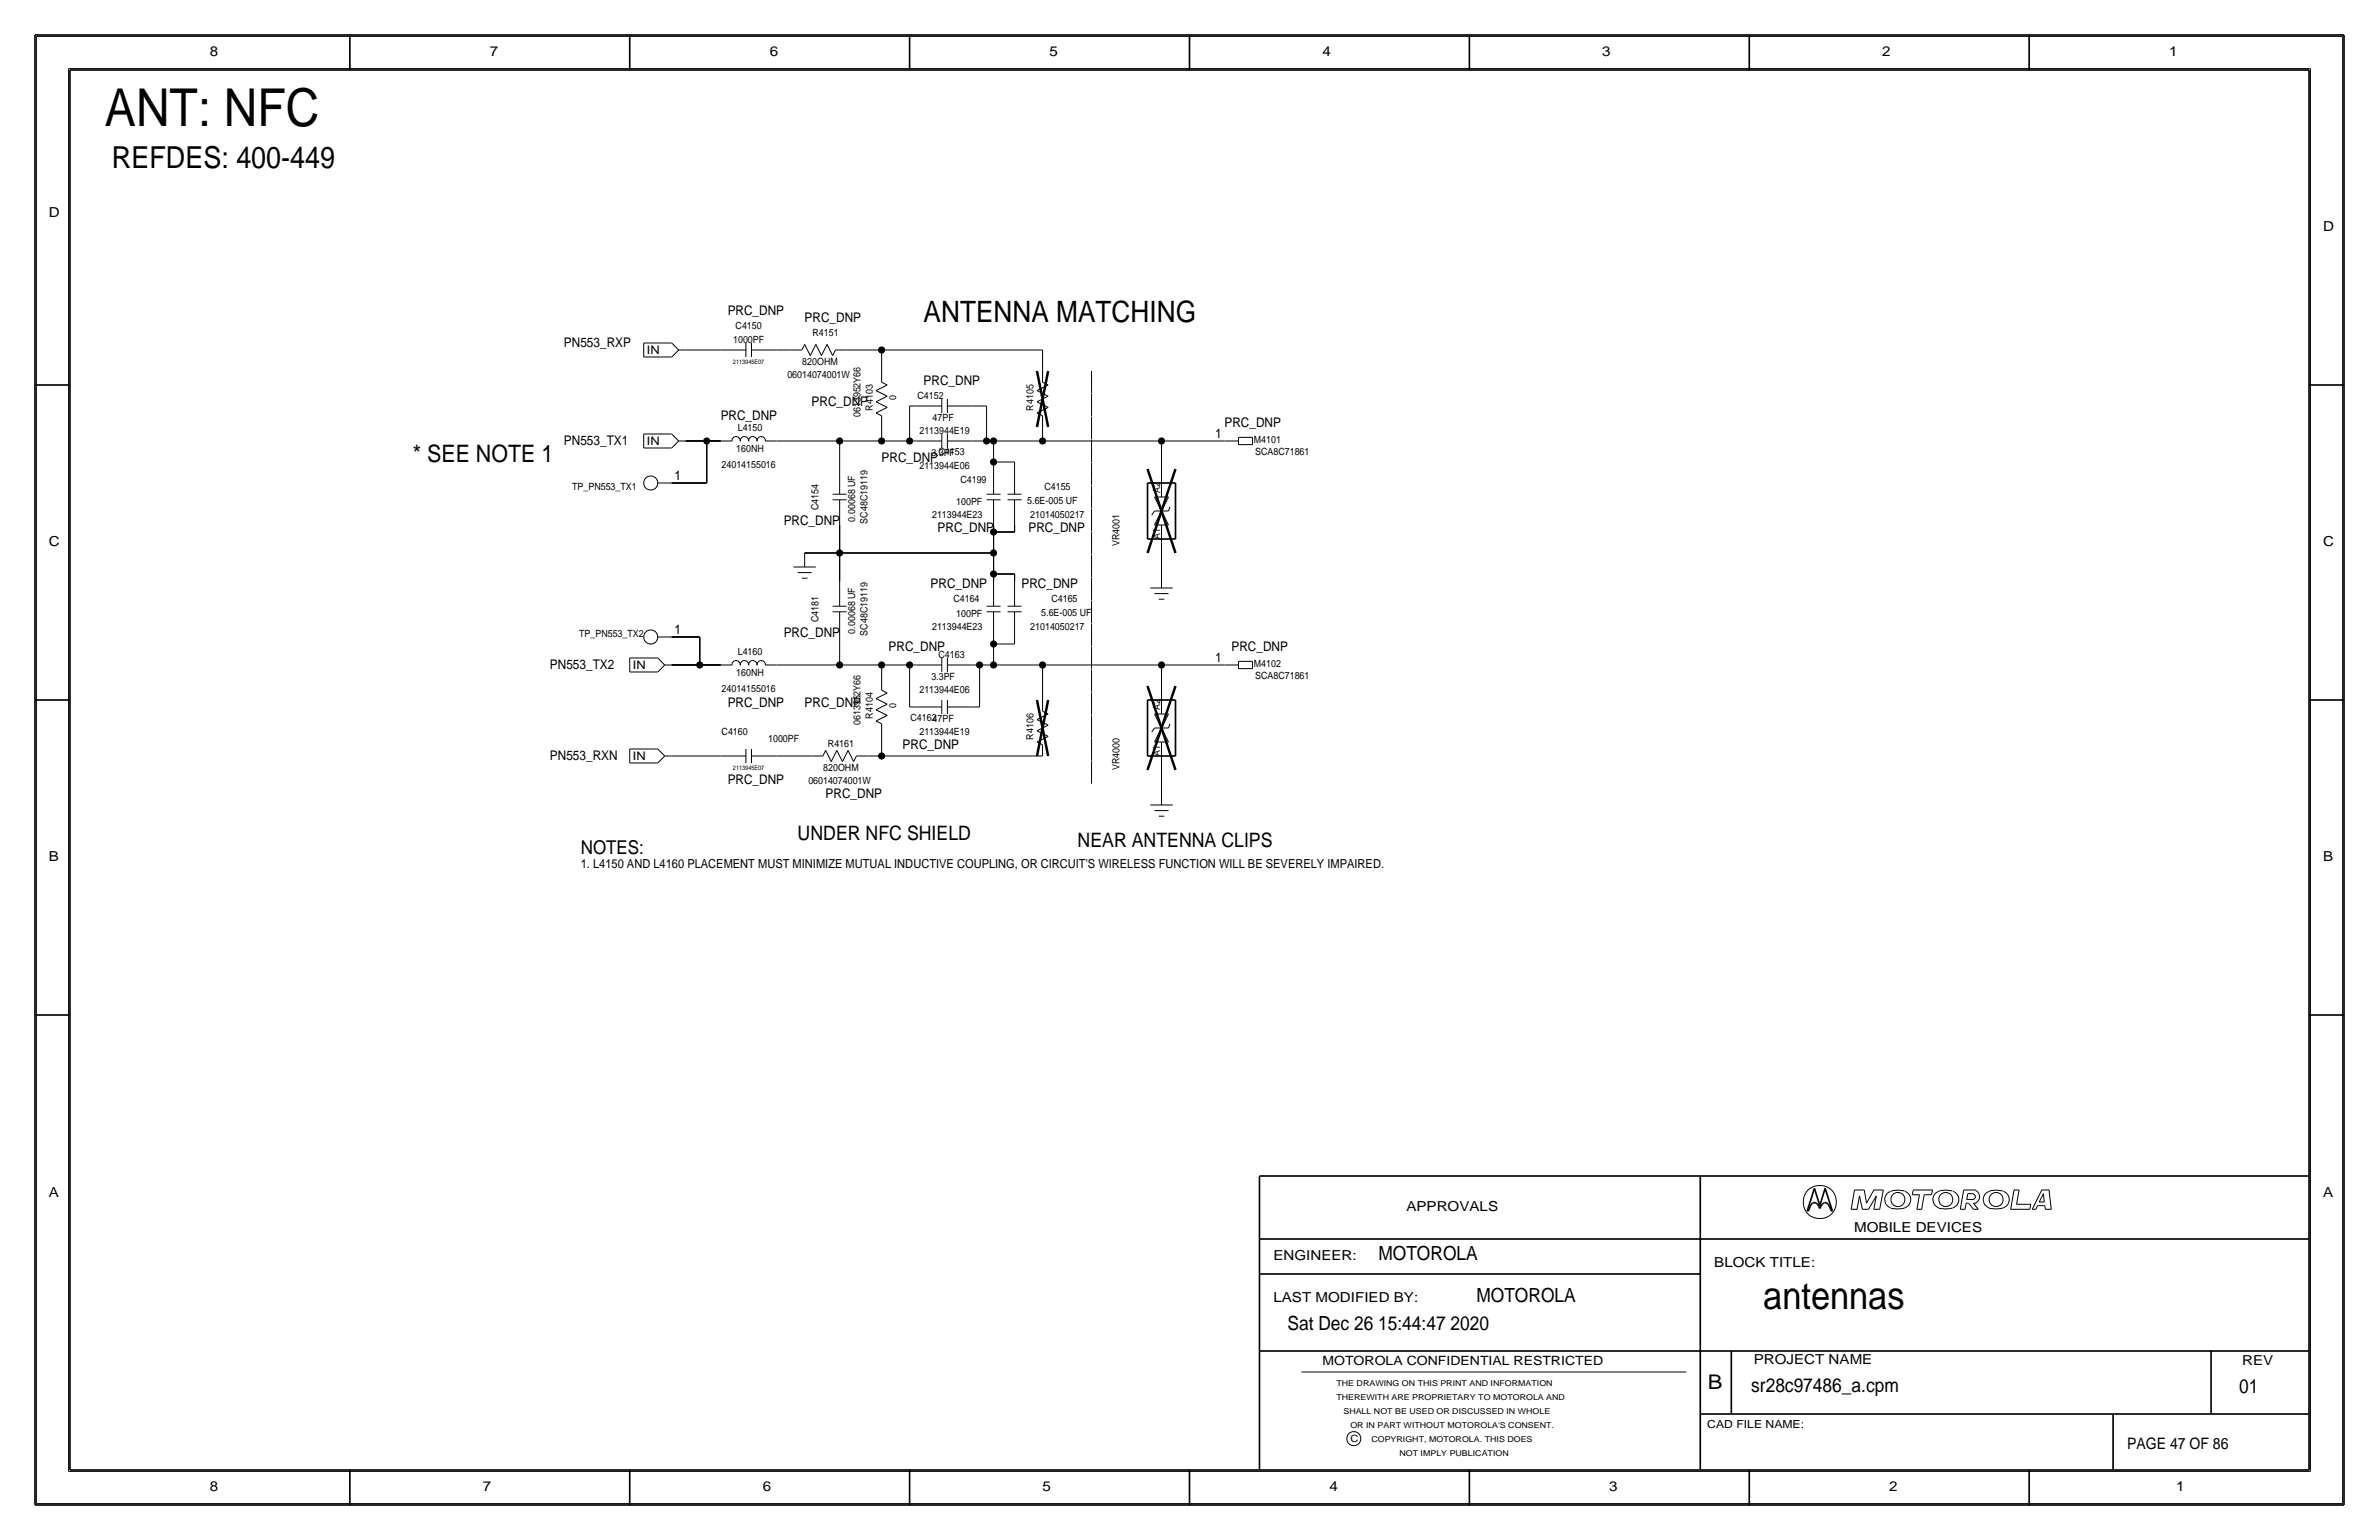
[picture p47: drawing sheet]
<svg xmlns="http://www.w3.org/2000/svg" width="432mm" height="279mm" viewBox="0 0 432 279" stroke-linecap="round" stroke-linejoin="round" font-family="sans-serif">
<defs><g id="words">
<text font-size="9.5" x="19" y="22.9">ANT: NFC</text>
<text font-size="7" x="320" y="237.5">antennas</text>
<text font-size="5.5" x="20.3" y="30.5">REFDES: 400-449</text>
<text font-size="5.3" x="167.6" y="58.4">ANTENNA MATCHING</text>
<text font-size="4.4" x="74.9" y="83.8">* SEE NOTE 1</text>
<text font-size="3.7" x="310" y="252.1">B</text>
<g font-size="3.6">
<text x="144.8" y="152.4">UNDER NFC SHIELD</text>
<text x="195.6" y="153.7">NEAR ANTENNA CLIPS</text>
</g>
<g font-size="3.5">
<text x="105.4" y="154.9">NOTES:</text>
<text x="250.2" y="228.6">MOTOROLA</text>
<text x="268" y="236.2">MOTOROLA</text>
<text x="233.7" y="241.3">Sat Dec 26 15:44:47 2020</text>
<text x="317.9" y="252.6">sr28c97486_a.cpm</text>
<text x="406.4" y="252.7">01</text>
</g>
<text font-size="2.9" x="386.1" y="262.9">PAGE 47 OF 86</text>
<g font-size="2.5">
<text x="38.1" y="10.2">8</text>
<text x="88.9" y="10.2">7</text>
<text x="139.7" y="10.2">6</text>
<text x="190.5" y="10.2">5</text>
<text x="240" y="10.2">4</text>
<text x="290.8" y="10.2">3</text>
<text x="341.6" y="10.2">2</text>
<text x="393.7" y="10.2">1</text>
<text x="8.9" y="39.4">D</text>
<text x="421.6" y="41.9">D</text>
<text x="8.9" y="99.1">C</text>
<text x="421.6" y="99.1">C</text>
<text x="8.9" y="156.2">B</text>
<text x="421.6" y="156.2">B</text>
<text x="8.9" y="217.2">A</text>
<text x="255.3" y="219.7">APPROVALS</text>
<text x="421.6" y="217.2">A</text>
<text x="336.5" y="223.5">MOBILE DEVICES</text>
<text x="231.1" y="228.6">ENGINEER:</text>
<text x="311.1" y="229.9">BLOCK TITLE:</text>
<text x="231.1" y="236.2">LAST MODIFIED BY:</text>
<text x="318.3" y="247.5">PROJECT NAME</text>
<text x="407" y="247.6">REV</text>
<text x="38.1" y="270.5">8</text>
<text x="87.6" y="270.5">7</text>
<text x="138.4" y="270.5">6</text>
<text x="189.2" y="270.5">5</text>
<text x="241.3" y="270.5">4</text>
<text x="292.1" y="270.5">3</text>
<text x="342.9" y="270.5">2</text>
<text x="395" y="270.5">1</text>
</g>
<g font-size="2.4">
<text x="132.1" y="57.2">PRC_DNP</text>
<text x="146" y="58.4">PRC_DNP</text>
<text x="102.4" y="63">PN553_RXP</text>
<text x="167.6" y="69.8">PRC_DNP</text>
<text x="130.8" y="76.2">PRC_DNP</text>
<text x="147.3" y="73.7">PRC_DNP</text>
<text x="222.2" y="77.5">PRC_DNP</text>
<text x="102.4" y="80.8">PN553_TX1</text>
<text x="160" y="83.8">PRC_DNP</text>
<text x="220.5" y="79.5">1</text>
<text x="122.4" y="87.1">1</text>
<text x="142.2" y="95.2">PRC_DNP</text>
<text x="170.2" y="96.5">PRC_DNP</text>
<text x="186.7" y="96.5">PRC_DNP</text>
<text x="168.9" y="106.7">PRC_DNP</text>
<text x="185.4" y="106.7">PRC_DNP</text>
<text x="122.4" y="115.1">1</text>
<text x="142.2" y="115.6">PRC_DNP</text>
<text x="161.3" y="118.1">PRC_DNP</text>
<text x="223.5" y="118.1">PRC_DNP</text>
<text x="99.8" y="121.4">PN553_TX2</text>
<text x="220.5" y="120.1">1</text>
<text x="132.1" y="128.3">PRC_DNP</text>
<text x="146" y="128.3">PRC_DNP</text>
<text x="99.8" y="137.9">PN553_RXN</text>
<text x="163.8" y="135.9">PRC_DNP</text>
<text x="132.1" y="142.2">PRC_DNP</text>
<text x="149.9" y="144.8">PRC_DNP</text>
</g>
<g font-size="2.3">
<text x="105.4" y="157.5">1. L4150 AND L4160 PLACEMENT MUST MINIMIZE MUTUAL INDUCTIVE COUPLING, OR CIRCUIT'S WIRELESS FUNCTION WILL BE SEVERELY IMPAIRED.</text>
<text x="240" y="247.6">MOTOROLA CONFIDENTIAL RESTRICTED</text>
</g>
<g font-size="2.1">
<text x="117.4" y="64.2">IN</text>
<text x="117.4" y="80.7">IN</text>
<text x="114.9" y="121.4">IN</text>
<text x="114.9" y="137.9">IN</text>
</g>
<text font-size="2" x="309.9" y="259.1">CAD FILE NAME:</text>
<g font-size="1.8">
<text x="133.5" y="59.7">C4150</text>
<text x="133.1" y="62.2">1000PF</text>
<text x="147.5" y="61">R4151</text>
<text x="142.9" y="68.6">06014074001W</text>
<text x="145.6" y="66.1">820OHM</text>
<text x="156.2" y="75.7" transform="rotate(-90 156.2 75.7)">0613952Y66</text>
<text x="158.4" y="74.5" transform="rotate(-90 158.4 74.5)">R4103</text>
<text x="162.7" y="72.6" transform="rotate(-90 162.7 72.6)">0</text>
<text x="166.5" y="72.4">C4152</text>
<text x="169.3" y="76.5">47PF</text>
<text x="187.6" y="74.5" transform="rotate(-90 187.6 74.5)">R4105</text>
<text x="133.6" y="82">160NH</text>
<text x="133.9" y="78.3">L4150</text>
<text x="166.9" y="78.7">2113944E19</text>
<text x="169" y="82.8">3.3PF</text>
<text x="170.3" y="82.5">C4153</text>
<text x="227.6" y="80.4">M4101</text>
<text x="227.8" y="82.5">SCA8C71861</text>
<text x="103.9" y="88.9">TP_PN553_TX1</text>
<text x="131" y="84.8">24014155016</text>
<text x="166.9" y="85.1">2113944E06</text>
<text x="174.3" y="87.6">C4199</text>
<text x="189.6" y="88.9">C4155</text>
<text x="210.6" y="89.4" transform="rotate(-90 210.6 89.4)">A2</text>
<text x="148.6" y="92.5" transform="rotate(-90 148.6 92.5)">C4154</text>
<text x="155.2" y="94.6" transform="rotate(-90 155.2 94.6)">0.00068 UF</text>
<text x="157.5" y="95" transform="rotate(-90 157.5 95)">SC48C19119</text>
<text x="169.2" y="94">2113944E23</text>
<text x="173.6" y="91.7">100PF</text>
<text x="186.5" y="91.4">5.6E-005 UF</text>
<text x="187" y="94">21014050217</text>
<text x="203.2" y="99.1" transform="rotate(-90 203.2 99.1)">VR4001</text>
<text x="210.6" y="97.8" transform="rotate(-90 210.6 97.8)">A1</text>
<text x="148.6" y="112.9" transform="rotate(-90 148.6 112.9)">C4181</text>
<text x="173.1" y="109.2">C4164</text>
<text x="173.6" y="112">100PF</text>
<text x="189" y="111.8">5.6E-005 UF</text>
<text x="190.8" y="109.2">C4165</text>
<text x="105.1" y="115.6">TP_PN553_TX2</text>
<text x="133.9" y="118.9">L4160</text>
<text x="155.2" y="114.9" transform="rotate(-90 155.2 114.9)">0.00068 UF</text>
<text x="157.5" y="115.3" transform="rotate(-90 157.5 115.3)">SC48C19119</text>
<text x="169.2" y="114.3">2113944E23</text>
<text x="170.3" y="119.4">C4163</text>
<text x="187" y="114.3">21014050217</text>
<text x="131" y="125.5">24014155016</text>
<text x="133.6" y="122.7">160NH</text>
<text x="166.9" y="125.7">2113944E06</text>
<text x="169" y="123.4">3.3PF</text>
<text x="227.6" y="121.1">M4102</text>
<text x="227.8" y="123.2">SCA8C71861</text>
<text x="156.2" y="131.6" transform="rotate(-90 156.2 131.6)">0613952Y66</text>
<text x="158.4" y="130.4" transform="rotate(-90 158.4 130.4)">R4104</text>
<text x="162.7" y="128.5" transform="rotate(-90 162.7 128.5)">0</text>
<text x="165.3" y="130.8">C416247PF</text>
<text x="210.6" y="128.8" transform="rotate(-90 210.6 128.8)">A2</text>
<text x="131" y="133.4">C4160</text>
<text x="139.4" y="134.6">1000PF</text>
<text x="150.3" y="135.5">R4161</text>
<text x="166.9" y="133.3">2113944E19</text>
<text x="187.6" y="134.2" transform="rotate(-90 187.6 134.2)">R4106</text>
<text x="210.6" y="137.2" transform="rotate(-90 210.6 137.2)">A1</text>
<text x="146.7" y="142.2">06014074001W</text>
<text x="149.4" y="139.8">820OHM</text>
<text x="203.2" y="139.7" transform="rotate(-90 203.2 139.7)">VR4000</text>
<text x="245.1" y="261.6">C</text>
</g>
<g font-size="1.5">
<text x="242.6" y="251.5">THE DRAWING ON THIS PRINT AND INFORMATION</text>
<text x="242.6" y="254">THEREWITH ARE PROPRIETARY TO MOTOROLA AND</text>
<text x="243.8" y="256.5">SHALL NOT BE USED OR DISCUSSED IN WHOLE</text>
<text x="245.1" y="259.1">OR IN PART WITHOUT MOTOROLA'S CONSENT.</text>
<text x="248.9" y="261.6">COPYRIGHT, MOTOROLA. THIS DOES</text>
<text x="254" y="264.2">NOT IMPLY PUBLICATION</text>
</g>
<g font-size="1.1">
<text x="133" y="66">2113945E07</text>
<text x="133" y="139.7">2113945E07</text>
</g>
</g></defs>
<!-- layer: Nets -->
<g fill="none" stroke="#000" stroke-width=".18">
<path d="M124.5 63.5h6.3zM141 63.5h2.5zM153.7 63.5h6.3zM160 63.5v3.8zM160 63.5h29.2zM160 77.5v2.5zM165.1 73.7v6.3zM165.1 73.7h1.3zM176.5 73.7h2.6zM179.1 73.7v6.3zM189.2 77.5v2.5zM189.2 63.5v3.8z"/>
<path d="M121.9 87.6h6.4zM124.5 80h3.8zM128.3 80v7.6zM128.3 80h2.5zM141 80h11.4zM152.4 95.2v5.1zM152.4 80v5.1zM152.4 80h7.6zM160 80h5.1zM165.1 80h1.3zM176.5 80h2.6zM179.1 80h1.2z"/>
<path d="M180.3 95.2v1.3zM180.3 96.5v3.8zM180.3 83.8v1.3zM180.3 80v3.8zM180.3 96.5h3.8zM180.3 83.8h3.8zM180.3 80h8.9zM184.1 95.2v1.3zM184.1 83.8v1.3zM189.2 80h21.6zM210.8 80v5.1zM210.8 80h11.4z"/>
<path d="M121.9 115.6h5.1zM127 115.6v5zM146 100.3h6.4zM152.4 100.3v5.1zM152.4 115.6v5zM152.4 100.3h27.9zM180.3 104.1v1.3zM180.3 100.3v3.8zM180.3 115.6v1.2zM180.3 116.8v3.8zM180.3 104.1h3.8zM180.3 116.8h3.8z"/>
<path d="M184.1 104.1v1.3zM184.1 115.6v1.2zM210.8 100.3v3.8zM121.9 137.2h8.9zM121.9 120.7h5.1zM127 120.7h3.8zM141 120.7h11.4zM141 137.2h6.3zM152.4 120.7h7.6zM157.5 137.2h2.5zM160 120.7v2.5zM160 120.7h5.1z"/>
<path d="M160 133.3v3.9zM160 137.2h29.2zM165.1 128.3h1.3zM165.1 120.7v7.6zM165.1 120.7h1.3zM176.5 128.3h1.3zM176.5 120.7h1.3zM177.8 120.7v7.6zM177.8 120.7h2.5zM180.3 120.7h8.9zM189.2 120.7v6.3zM189.2 120.7h21.6z"/>
<path d="M210.8 139.7v3.8zM210.8 120.7v3.8zM210.8 120.7h11.4z"/>
</g>
<path d="M198.1 67.3v74.9z" fill="none" stroke="#000" stroke-width=".18" stroke-dasharray="2.1" stroke-linecap="butt"/>
<g fill="#000" stroke="#000" stroke-width=".18">
<circle cx="160" cy="63.5" r=".56"/>
<circle cx="128.3" cy="80" r=".56"/>
<circle cx="152.4" cy="80" r=".56"/>
<circle cx="160" cy="80" r=".56"/>
<circle cx="165.1" cy="80" r=".56"/>
<circle cx="179.1" cy="80" r=".56"/>
<circle cx="180.3" cy="96.5" r=".56"/>
<circle cx="180.3" cy="83.8" r=".56"/>
<circle cx="180.3" cy="80" r=".56"/>
<circle cx="189.2" cy="80" r=".56"/>
<circle cx="210.8" cy="80" r=".56"/>
<circle cx="152.4" cy="100.3" r=".56"/>
<circle cx="180.3" cy="116.8" r=".56"/>
<circle cx="180.3" cy="100.3" r=".56"/>
<circle cx="180.3" cy="104.1" r=".56"/>
<circle cx="127" cy="120.6" r=".56"/>
<circle cx="152.4" cy="120.6" r=".56"/>
<circle cx="160" cy="120.6" r=".56"/>
<circle cx="160" cy="137.2" r=".56"/>
<circle cx="165.1" cy="120.6" r=".56"/>
<circle cx="177.8" cy="120.6" r=".56"/>
<circle cx="180.3" cy="120.6" r=".56"/>
<circle cx="189.2" cy="120.6" r=".56"/>
<circle cx="210.8" cy="120.6" r=".56"/>
</g>
<!-- layer: Components -->
<g fill="none" stroke="#000" stroke-width=".18">
<path d="M116.8 78.7h5.1zM116.8 78.7v2.6zM116.8 62.2h5.1zM116.8 62.2v2.6zM116.8 64.8h5.1zM121.9 78.7l1.3 1.3zM121.9 62.2l1.3 1.3zM123.2 63.5l-1.3 1.3zM123.2 63.5h1.3zM130.8 63.5h4.6zM135.4 62.2v2.6zM136.4 63.5h4.6z"/>
<path d="M136.4 62.2v2.6zM143.5 63.5h2zM146 62.5l-.5 1zM146.1 62.5l1 2zM148.1 62.5l-1 2zM148.1 62.5l1 2zM150.1 62.5l1 2zM150.1 62.5l-1 2zM151.6 63.5l-.5 1zM151.6 63.5h2.1zM159 74.9l1 .5zM159 72.9l2 1z"/>
<path d="M159 72.9l2-1zM159 70.9l2-1zM159 74.9l2-1zM159 70.9l2 1zM160 67.3v2zM160 75.4v2.1zM160 69.3l1 .5zM166.4 73.7h4.5zM170.9 78.7v2.6zM170.9 72.4v2.5zM172 73.7h4.5zM172 78.7v2.6z"/>
<path d="M172 72.4v2.5zM188.2 74.9l1 .5zM188.2 72.9l2 1zM188.2 72.9l2-1zM188.2 70.9l2-1zM188.2 74.9l2-1zM188.2 70.9l2 1zM189.2 67.3v2zM189.2 75.4v2.1zM189.2 69.3l1 .5zM224.8 79.4v1.3zM224.8 79.3h2.5z"/>
<path d="M227.3 79.3v1.4zM116.8 81.3h5.1zM119.4 87.6h2.5zM123.2 80l-1.3 1.3zM123.2 80h1.3zM130.8 80h2zM132.8 80.1a.75 .75 0 0 1 .8-.9 .75 .75 0 0 1 .7 .9M134.4 80.1a.75 .75 0 0 1 .7-.9 .75 .75 0 0 1 .7 .9M135.9 80.1a.75 .75 0 0 1 .7-.9 .75 .75 0 0 1 .8 .9M137.4 80.1a.75 .75 0 0 1 .7-.9 .75 .75 0 0 1 .8 .9M138.9 80h2.1zM151.1 89.7h2.6z"/>
<path d="M151.1 90.7h2.6zM152.4 85.1v4.6zM152.4 90.7v4.5zM166.4 80h4.5zM172 80h4.5zM179.1 89.7h2.5zM179.1 90.7h2.5zM180.3 90.7v4.5zM180.3 85.1v4.6zM182.9 89.7h2.5zM182.9 90.7h2.5zM184.1 90.7v4.5z"/>
<path d="M184.1 85.1v4.6zM209.5 95.2h2.6zM209.5 90.2h2.6zM209.5 90.2l2.6 5zM209.5 92.7l-.5 .8zM209.6 92.7h2.5zM210.8 95.3v5zM210.8 85.1v5.1zM212.1 90.2l-2.5 5zM212.3 91.9l-.2 .8zM222.2 80h2.6zM224.8 80.7h2.5z"/>
<path d="M114.3 119.4h5.1zM114.3 119.4v2.5zM119.4 119.4l1.2 1.2zM119.4 115.6h2.5zM144 102.9h4.1zM144.8 103.9h2.5zM145.5 104.9h1.1zM146 100.3v2.6zM151.1 110h2.6zM151.1 111h2.6zM152.4 105.4v4.6zM152.4 111v4.6z"/>
<path d="M170.9 119.4v2.5zM172 119.4v2.5zM179.1 110h2.5zM179.1 111h2.5zM180.3 111v4.6zM180.3 105.4v4.6zM182.9 110h2.5zM182.9 111h2.5zM184.1 111v4.6zM184.1 105.4v4.6zM208.8 106.7h4.1zM209.6 107.7h2.5z"/>
<path d="M210.3 108.7h1zM210.8 104.1v2.6zM224.8 120v1.3zM224.8 120h2.5zM227.3 120v1.3zM114.3 135.9h5.1zM114.3 135.9v2.5zM114.3 138.4h5.1zM114.3 121.9h5.1zM119.4 135.9l1.2 1.3zM120.6 137.2l-1.2 1.2zM120.6 120.7l-1.2 1.2z"/>
<path d="M120.7 137.2h1.2zM120.7 120.7h1.2zM130.8 137.2h4.6zM130.8 120.7h2zM132.8 120.7a.75 .75 0 0 1 .8-.9 .75 .75 0 0 1 .7 .9M134.4 120.7a.75 .75 0 0 1 .7-.9 .75 .75 0 0 1 .7 .9M135.4 135.9v2.5zM135.9 120.7a.75 .75 0 0 1 .7-.9 .75 .75 0 0 1 .8 .9M136.4 137.2h4.6zM136.4 135.9v2.5zM137.4 120.7a.75 .75 0 0 1 .7-.9 .75 .75 0 0 1 .8 .9M138.9 120.7h2.1z"/>
<path d="M147.3 137.2h2.1zM149.9 136.1l-.5 1.1zM149.9 136.1l1 2.1zM151.9 136.1l-1 2.1zM151.9 136.1l1 2.1zM153.9 136.1l-1 2.1zM153.9 136.1l1 2.1zM155.4 137.2l-.5 1zM155.4 137.2h2.1zM159 130.8l1 .5zM159 128.8l2 1zM159 128.8l2-1z"/>
<path d="M159 126.7l2-1zM159 130.8l2-1zM159 126.7l2 1.1zM160 123.2v2zM160 131.3v2zM160 125.2l1 .5zM166.4 128.3h4.5zM166.4 120.7h4.5zM170.9 127v2.5zM172 128.3h4.5zM172 120.7h4.5zM172 127v2.5z"/>
<path d="M188.2 134.6l1 .5zM188.2 132.6l2 1zM188.2 132.6l2-1zM188.2 130.6l2-1.1zM188.2 134.6l2-1zM188.2 130.6l2 1zM189.2 127v2zM189.2 135.1v2.1zM189.2 129l1 .5zM209.5 134.6h2.6zM209.5 129.5h2.6zM209.5 129.5l2.6 5.1z"/>
<path d="M209.5 132.1l-.5 .7zM209.6 132.1h2.5zM210.8 134.6v5.1zM210.8 124.5v5zM212.1 129.5l-2.5 5.1zM212.3 131.3l-.2 .8zM222.2 120.7h2.6zM224.8 121.3h2.5zM208.8 146h4.1zM209.6 147.1h2.5zM210.3 148.1h1zM210.8 143.5v2.5z"/>
<circle cx="118.1" cy="87.6" r="1.28"/>
<circle cx="118.1" cy="115.6" r="1.28"/>
</g>
<path d="M188.2 67.3l2 10.2zM190.2 67.3l-2 10.2zM208.3 85.1l5.1 15.2zM213.4 85.1l-5.1 15.2zM188.2 127l2 10.2zM190.2 127l-2 10.2zM208.3 124.5l5.1 15.2zM213.4 124.5l-5.1 15.2z" fill="none" stroke="#000" stroke-width=".45"/>
<path d="M208.3 87.6h5.1zM208.3 87.6v10.2zM208.3 97.8h5.1zM213.4 87.6v10.2zM208.3 127h5.1zM208.3 127v10.2zM208.3 137.2h5.1zM213.4 127v10.2z" fill="none" stroke="#000" stroke-width=".3"/>
<!-- layer: Page Border and Title Block -->
<g fill="none" stroke="#000" stroke-width=".3">
<path d="M6.3 6.4v266.7zM6.4 6.4h419zM12.7 12.7h406.4zM12.7 12.7v254zM63.5 6.4v6.3zM114.3 6.4v6.3zM165.1 6.4v6.3zM215.9 6.3v6.4zM266.7 6.4v6.3zM317.5 6.4v6.3zM368.3 6.4v6.3zM419.1 12.7v254z"/>
<path d="M425.4 6.4v266.7zM6.3 69.8h6.4zM419.1 69.8h6.3zM6.3 127h6.4zM419.1 127h6.3zM6.3 184.1h6.4zM419.1 184.1h6.3zM228.6 213.4v53.3zM228.6 213.4h190.5zM308.6 213.4v53.3zM328 219.7h.2zM328.4 219.4l-.2 .3z"/>
<path d="M328.6 218.8l-.2 .6zM328.8 218.5l-.2 .3zM329 218.3l.2-.1zM329 218.3l-.2 .2zM329.2 218.2h.2zM329.3 215.6l-1.3 4.1zM329.3 215.6l1 3.1zM329.4 218.2l.2 .1zM329.6 218.3l.3 .2zM329.9 218.5l.2 .3zM330.1 218.8l.2 .5zM330.5 218.8l-.2 .5z"/>
<path d="M330.8 218.5l-.3 .3zM331 218.3l.2-.1zM331 218.3l-.2 .2zM331.2 218.2h.2zM331.3 215.6l1.3 4.1zM331.3 215.6l-1 3.1zM331.4 218.2l.2 .1zM331.6 218.3l.2 .2zM331.8 218.5l.2 .3zM332 218.8l.3 .6zM332.3 219.4l.1 .3zM332.4 219.7h.2z"/>
<path d="M228.6 231.1h80zM228.6 224.8h190.5zM228.6 245.1h190.5zM308.6 256.5h110.5zM314.2 245.1v11.4zM383.5 256.5v10.2zM401.3 245.1v11.4zM6.4 273h419zM12.7 266.7h406.4zM63.5 266.7v6.4zM114.3 266.7v6.4zM165.1 266.7v6.4z"/>
<path d="M215.9 266.7v6.3zM266.7 266.7v6.4zM317.5 266.7v6.4zM368.3 266.7v6.4z"/>
</g>
<g fill="none" stroke="#000" stroke-width=".18">
<path d="M6.6 6.6h418.6zM6.6 6.6v266.2zM12.4 12.4v254.6zM12.4 12.4h407zM419.4 12.4v254.6zM425.2 6.6v266.2zM336 219.4h1.1zM336.6 215.9h1.8zM336.6 215.9l-.6 3.5zM337.5 217l-.4 2.4zM337.5 217l.5 2.4zM338 219.4h1.1z"/>
<path d="M338.4 215.9l.4 2.4zM340.1 215.9l-1.3 2.4zM340.1 219.4h1.1zM340.1 215.9h1.7zM340.6 217l-.5 2.4zM340.6 217l-1.5 2.4zM341.8 215.9l-.6 3.5zM343.1 216.2a1.6 1.6 0 0 0-1 1.5 1.6 1.6 0 0 0 1.1 1.4M345.7 216.1h-.2a4 4 0 0 0-2.3 .1M345.7 219.2a5.1 5.1 0 0 1-2.5 0M345.7 216.2a1.59 1.59 0 0 1 1.1 1.5 1.59 1.59 0 0 1-1.1 1.5M347.1 216.8h1.3z"/>
<path d="M347.3 215.9h3.5zM347.3 215.9l-.2 .9zM347.9 219.4h.9zM348.4 216.8l-.5 2.6zM349.2 216.8l-.4 2.6zM349.2 216.8h1.4zM350.8 215.9l-.2 .9zM354.4 216.1a3.1 3.1 0 0 0-3.3 .7 1.62 1.62 0 0 0 .8 2.3M354.4 219.2a5.1 5.1 0 0 1-2.5 0M354.5 216.2a1.59 1.59 0 0 1 1 1.5 1.59 1.59 0 0 1-1 1.5M355.8 219.4h.9zM356.4 215.9h2.2z"/>
<path d="M356.4 215.9l-.6 3.5zM356.9 218.3l-.2 1.1zM356.9 218.3h.4zM357 217.6h1.2zM357.2 216.6l-.2 1zM357.2 216.6h1zM357.3 218.3l.9 1.1zM358.1 216.7a.5 .5 0 0 1 .4 .4 .5 .5 0 0 1-.4 .5M358.2 219.4h.9zM358.2 218.3l.9 1.1zM358.2 218.3h.4zM358.5 216a1.24 1.24 0 0 1 .8 1.1 1.24 1.24 0 0 1-.8 1.2"/>
<path d="M363.5 216.1a3.1 3.1 0 0 0-3.3 .7 1.62 1.62 0 0 0 .8 2.3M363.6 219.2a5.1 5.1 0 0 1-2.6 0M363.6 216.2a1.59 1.59 0 0 1 1.1 1.5 1.59 1.59 0 0 1-1.1 1.5M364.9 219.4h3.5zM365.6 215.9l-.7 3.5zM365.6 215.9h.9zM366 218.5h2.6zM366.5 215.9l-.5 2.6zM368.6 218.5l-.2 .9zM368.9 219.4h.6zM369.8 218.7l-.3 .7zM369.8 218.7h1.3z"/>
<path d="M370.1 218.1h.9zM370.6 215.9l-1.7 3.5zM370.6 215.9h1.3zM370.9 216.6l-.8 1.5zM370.9 216.6l.1 1.5zM371.1 218.7l.1 .7zM371.2 219.4h1.1zM371.9 215.9l.4 3.5zM236.2 248.9h69.9zM6.6 272.8h418.6zM12.4 267h407z"/>
<circle cx="330.3" cy="218.1" r="3"/>
<circle cx="344.5" cy="217.6" r="1.28"/>
<circle cx="353.2" cy="217.6" r="1.28"/>
<circle cx="362.3" cy="217.6" r="1.28"/>
<circle cx="245.7" cy="261" r="1.28"/>
</g>
<use href="#words"/>
</svg>
